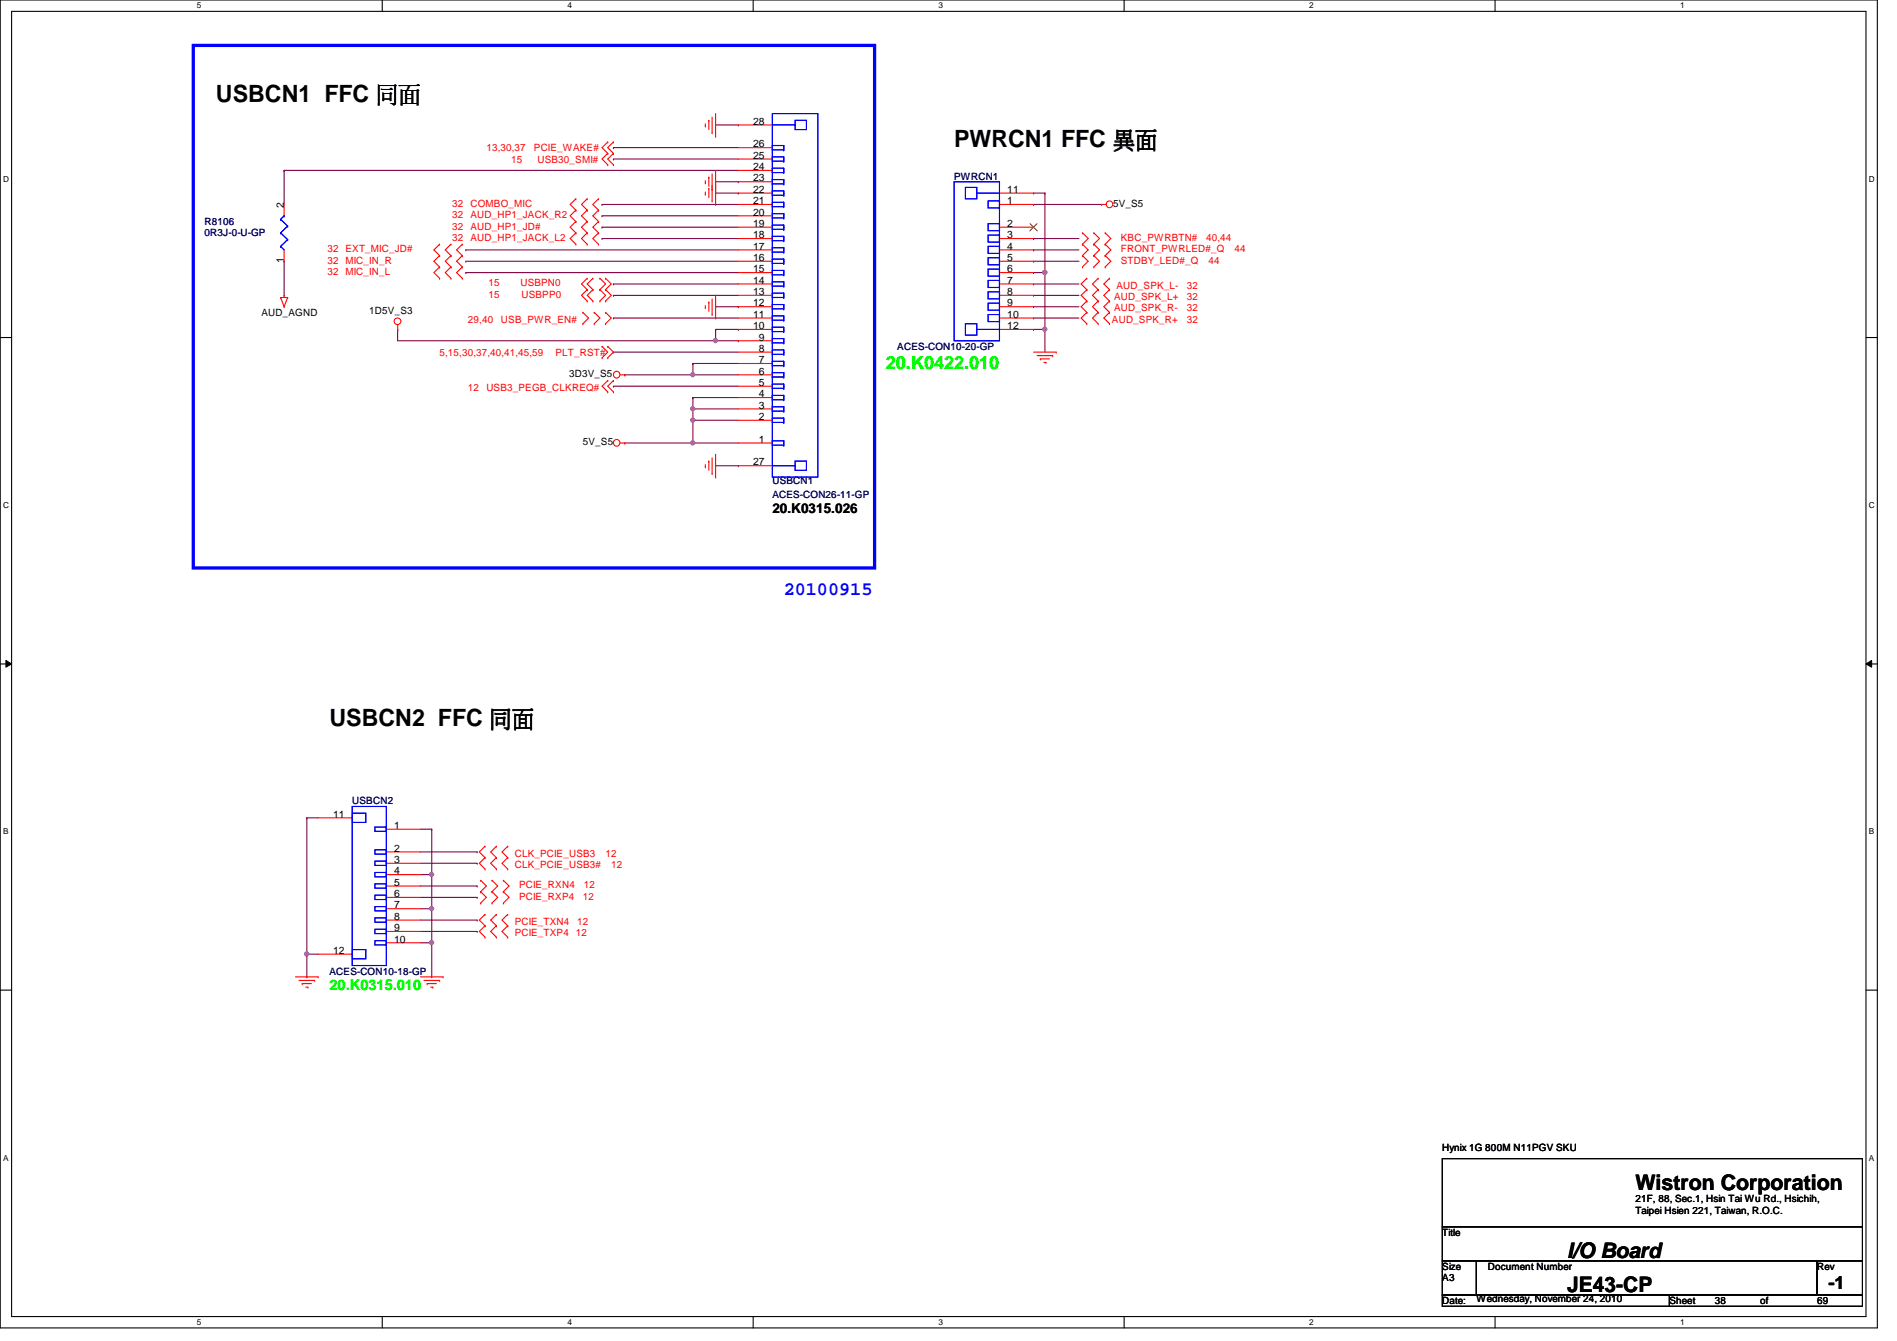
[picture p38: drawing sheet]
<svg xmlns="http://www.w3.org/2000/svg" width="297mm" height="210mm" viewBox="0 0 297 210" stroke-linecap="round" stroke-linejoin="round" font-family="sans-serif">
<defs><g id="words">
<g font-size="3.7">
<text x="33.8" y="15.9">USBCN1 FFC 同異</text>
<text x="149.4" y="23">PWRCN1 FFC 異異</text>
<text x="51.6" y="113.7">USBCN2 FFC 同異</text>
</g>
<g font-size="3.3">
<text x="256.1" y="186.3">Wistron Corporation</text>
<text x="245.4" y="196.8">I/O Board</text>
<text x="245.4" y="202.3">JE43-CP</text>
</g>
<text font-size="3" fill="#00f" x="122.7" y="93.2">20100915</text>
<text font-size="2.8" fill="#0f0" x="138.7" y="57.7">20.K0422.010</text>
<text font-size="2.8" x="286.3" y="201.8">-1</text>
<text font-size="2.3" fill="#0f0" x="51.6" y="155">20.K0315.010</text>
<text font-size="2.1" x="120.9" y="80.2">20.K0315.026</text>
<g font-size="1.6" fill="#f00">
<text x="76.2" y="23.7">13,30,37</text>
<text x="83.6" y="23.7">PCIE_WAKE#</text>
<text x="80" y="25.4">15</text>
<text x="84.2" y="25.4">USB30_SMI#</text>
<text x="70.8" y="32.4">32 COMBO_MIC</text>
<text x="70.8" y="34.2">32 AUD_HP1_JACK_R2</text>
<text x="70.8" y="35.9">32 AUD_HP1_JD#</text>
<text x="51.3" y="39.5">32 EXT_MIC_JD#</text>
<text x="51.3" y="41.3">32 MIC_IN_R</text>
<text x="70.8" y="37.7">32 AUD_HP1_JACK_L2</text>
<text x="175.5" y="37.7">KBC_PWRBTN#</text>
<text x="175.5" y="39.5">FRONT_PWRLED#_Q</text>
<text x="175.5" y="41.3">STDBY_LED#_Q</text>
<text x="188.8" y="37.7">40,44</text>
<text x="189.2" y="41.3">44</text>
<text x="193.3" y="39.5">44</text>
<text x="51.3" y="43.1">32 MIC_IN_L</text>
<text x="76.5" y="44.8">15</text>
<text x="76.5" y="46.6">15</text>
<text x="81.5" y="44.8">USBPN0</text>
<text x="81.7" y="46.6">USBPP0</text>
<text x="174.5" y="46.9">AUD_SPK_L+</text>
<text x="174.8" y="45.2">AUD_SPK_L-</text>
<text x="185.8" y="45.2">32</text>
<text x="185.8" y="46.9">32</text>
<text x="73.3" y="50.5">29,40</text>
<text x="78.4" y="50.5">USB_PWR_EN#</text>
<text x="174.1" y="50.5">AUD_SPK_R+</text>
<text x="174.5" y="48.7">AUD_SPK_R-</text>
<text x="185.8" y="48.7">32</text>
<text x="185.8" y="50.5">32</text>
<text x="68.8" y="55.7">5,15,30,37,40,41,45,59</text>
<text x="87" y="55.7">PLT_RST#</text>
<text x="73.3" y="61.2">12</text>
<text x="76.2" y="61.2">USB3_PEGB_CLKREQ#</text>
<text x="80.6" y="134.1">CLK_PCIE_USB3</text>
<text x="80.6" y="135.8">CLK_PCIE_USB3#</text>
<text x="94.8" y="134.1">12</text>
<text x="95.7" y="135.8">12</text>
<text x="81.3" y="139.1">PCIE_RXN4</text>
<text x="81.3" y="140.8">PCIE_RXP4</text>
<text x="91.3" y="140.8">12</text>
<text x="91.4" y="139.1">12</text>
<text x="80.6" y="144.7">PCIE_TXN4</text>
<text x="80.6" y="146.5">PCIE_TXP4 12</text>
<text x="90.4" y="144.7">12</text>
</g>
<g font-size="1.6">
<text x="117.9" y="23.1">26</text>
<text x="117.9" y="19.5">28</text>
<text x="117.9" y="28.4">23</text>
<text x="117.9" y="26.6">24</text>
<text x="117.9" y="24.8">25</text>
<text x="44.4" y="32.6" transform="rotate(-90 44.4 32.6)">2</text>
<text x="117.9" y="35.5">19</text>
<text x="117.9" y="33.7">20</text>
<text x="117.9" y="32">21</text>
<text x="117.9" y="30.2">22</text>
<text x="157.7" y="32">1</text>
<text x="157.7" y="35.5">2</text>
<text x="157.7" y="30.2">11</text>
<text x="174.3" y="32.4">5V_S5</text>
<text x="44.4" y="41.2" transform="rotate(-90 44.4 41.2)">1</text>
<text x="117.9" y="40.9">16</text>
<text x="117.9" y="39.1">17</text>
<text x="117.9" y="37.3">18</text>
<text x="157.7" y="37.3">3</text>
<text x="157.7" y="39.1">4</text>
<text x="157.7" y="40.9">5</text>
<text x="117.9" y="48">12</text>
<text x="117.9" y="46.2">13</text>
<text x="117.9" y="44.4">14</text>
<text x="117.9" y="42.6">15</text>
<text x="157.7" y="42.6">6</text>
<text x="157.7" y="44.4">7</text>
<text x="157.7" y="46.2">8</text>
<text x="157.7" y="48">9</text>
<text x="40.9" y="49.4">AUD_AGND</text>
<text x="57.8" y="49.1">1D5V_S3</text>
<text x="117.9" y="51.5">10</text>
<text x="117.9" y="49.7">11</text>
<text x="118.8" y="53.3">9</text>
<text x="157.7" y="49.7">10</text>
<text x="157.7" y="51.5">12</text>
<text x="89.1" y="59.1">3D3V_S5</text>
<text x="118.8" y="58.6">6</text>
<text x="118.8" y="56.9">7</text>
<text x="118.8" y="55.1">8</text>
<text x="118.8" y="65.7">2</text>
<text x="118.8" y="64">3</text>
<text x="118.8" y="62.2">4</text>
<text x="118.8" y="60.4">5</text>
<text x="91.3" y="69.7">5V_S5</text>
<text x="118.8" y="69.3">1</text>
<text x="117.9" y="72.9">27</text>
<text x="52.2" y="128">11</text>
<text x="61.7" y="129.8">1</text>
<text x="61.7" y="133.3">2</text>
<text x="61.7" y="135.1">3</text>
<text x="61.7" y="136.9">4</text>
<text x="61.7" y="138.6">5</text>
<text x="61.7" y="140.4">6</text>
<text x="61.7" y="142.2">7</text>
<text x="61.7" y="144">8</text>
<text x="52.2" y="149.3">12</text>
<text x="61.7" y="145.8">9</text>
<text x="61.7" y="147.5">10</text>
<text x="225.8" y="180.1">Hynix 1G 800M N11PGV SKU</text>
<text x="256.1" y="188.1">21F, 88, Sec.1, Hsin Tai Wu Rd., Hsichih,</text>
<text x="256.1" y="189.9">Taipei Hsien 221, Taiwan, R.O.C.</text>
<text x="225.8" y="193.5">Title</text>
<text x="225.8" y="198.8">Size</text>
<text x="225.8" y="200.6">A3</text>
<text x="231.2" y="203.8">Wednesday, November 24, 2010</text>
<text x="233" y="198.8">Document Number</text>
<text x="284.5" y="198.8">Rev</text>
<text x="225.8" y="204.1">Date:</text>
<text x="261.4" y="204.1">Sheet</text>
<text x="268.5" y="204.1">38</text>
<text x="275.6" y="204.1">of</text>
<text x="284.5" y="204.1">69</text>
</g>
<g font-size="1.6" fill="#000080">
<text x="149.4" y="28.1">PWRCN1</text>
<text x="32" y="35.2">R8106</text>
<text x="32" y="37">0R3J-0-U-GP</text>
<text x="140.5" y="54.8">ACES-CON10-20-GP</text>
<text x="120.9" y="75.8">USBCN1</text>
<text x="120.9" y="77.9">ACES-CON26-11-GP</text>
<text x="55.2" y="125.9">USBCN2</text>
<text x="51.6" y="152.6">ACES-CON10-18-GP</text>
</g>
<g font-size="1.3">
<text x="30.8" y="1.3">5</text>
<text x="88.9" y="1.3">4</text>
<text x="146.9" y="1.3">3</text>
<text x="205" y="1.3">2</text>
<text x="263.1" y="1.3">1</text>
<text x=".5" y="28.4">D</text>
<text x="292.6" y="28.4">D</text>
<text x=".5" y="79.5">C</text>
<text x="292.6" y="79.5">C</text>
<text x=".5" y="130.6">B</text>
<text x="292.6" y="130.6">B</text>
<text x=".5" y="181.7">A</text>
<text x="292.6" y="181.7">A</text>
<text x="30.8" y="207.4">5</text>
<text x="88.9" y="207.4">4</text>
<text x="146.9" y="207.4">3</text>
<text x="205" y="207.4">2</text>
<text x="263.1" y="207.4">1</text>
</g>
</g></defs>
<path d="M0 0h294v207.9h-294zM1.8 1.8h290.4v204.3h-290.4z" fill="none" stroke="#000" stroke-width=".17"/>
<g fill="#fff">
<path d="M30.8 .2h.7v1.4h-.7z"/>
<path d="M30.8 206.2h.7v1.4h-.7z"/>
</g>
<path d="M59.9 0v1.8M59.9 206.1v1.8" fill="none" stroke="#000" stroke-width=".17"/>
<g fill="#fff">
<path d="M88.9 .2h.6v1.4h-.6z"/>
<path d="M88.9 206.2h.6v1.4h-.6z"/>
</g>
<path d="M117.9 0v1.8M117.9 206.1v1.8" fill="none" stroke="#000" stroke-width=".17"/>
<g fill="#fff">
<path d="M146.9 .2h.7v1.4h-.7z"/>
<path d="M146.9 206.2h.7v1.4h-.7z"/>
</g>
<path d="M176 0v1.8M176 206.1v1.8" fill="none" stroke="#000" stroke-width=".17"/>
<g fill="#fff">
<path d="M205 .2h.7v1.4h-.7z"/>
<path d="M205 206.2h.7v1.4h-.7z"/>
</g>
<path d="M234.1 0v1.8M234.1 206.1v1.8" fill="none" stroke="#000" stroke-width=".17"/>
<g fill="#fff">
<path d="M263.1 .2h.7v1.4h-.7z"/>
<path d="M263.1 206.2h.7v1.4h-.7z"/>
<path d="M.5 27.3h.9v1.4h-.9z"/>
<path d="M292.6 27.3h.9v1.4h-.9z"/>
<path d="M.5 78.4h.9v1.4h-.9z"/>
<path d="M292.6 78.4h.9v1.4h-.9z"/>
</g>
<path d="M0 52.8h1.8M292.2 52.8h1.8" fill="none" stroke="#000" stroke-width=".17"/>
<g fill="#fff">
<path d="M.5 129.5h.8v1.4h-.8z"/>
<path d="M292.6 129.5h.9v1.4h-.9z"/>
</g>
<path d="M0 103.9h1.8M292.2 103.9h1.8" fill="none" stroke="#000" stroke-width=".17"/>
<path d="M.9 103.4l.9 .5-.9 .5zM292.2 103.9l.9-.5v1z" fill="#000"/>
<path d="M.9 103.4l.9 .5-.9 .5zM292.2 103.9l.9-.5v1z" fill="none" stroke="#000" stroke-width=".16"/>
<g fill="#fff">
<path d="M.5 180.5h.8v1.4h-.8z"/>
<path d="M292.6 180.5h.9v1.4h-.9z"/>
</g>
<path d="M0 155h1.8M292.2 155h1.8" fill="none" stroke="#000" stroke-width=".17"/>
<g fill="none" stroke="#800040" stroke-width=".17">
<path d="M161.8 30.2h.1M161.8 32h.1M161.8 37.3h.1M161.8 30.2h1.8M161.8 32h10.7M161.8 37.3h7.1M163.6 30.2h.1M163.6 30.2v12.5h-1.8M161.8 42.7h.1M161.8 48h.1M161.8 44.4h.1M161.8 46.2h.1"/>
<path d="M161.8 49.8h.1M161.8 48h7.1M161.8 44.4h7.1M161.8 46.2h7.1M161.8 49.8h7.1"/>
</g>
<circle cx="163.6" cy="42.6" r=".32" fill="#f0f"/>
<circle cx="163.6" cy="42.6" r=".32" fill="none" stroke="#f0f" stroke-width=".17"/>
<path d="M163.6 51.6h.1M163.6 51.6v3.5" fill="none" stroke="#800040" stroke-width=".17"/>
<circle cx="163.6" cy="51.5" r=".32" fill="#f0f"/>
<circle cx="163.6" cy="51.5" r=".32" fill="none" stroke="#f0f" stroke-width=".17"/>
<path d="M161.8 39.1h.1M161.8 39.1h7.1M161.8 51.6h.1M163.6 42.7h.1M163.6 42.7v8.9h-1.8" fill="none" stroke="#800040" stroke-width=".17"/>
<circle cx="163.6" cy="42.6" r=".32" fill="#f0f"/>
<circle cx="163.6" cy="42.6" r=".32" fill="none" stroke="#f0f" stroke-width=".17"/>
<path d="M161.8 40.9h.1M161.8 40.9h7.1M48 128h.1M48 128h1.8M48 128v21.4M48 149.4h.1" fill="none" stroke="#800040" stroke-width=".17"/>
<circle cx="48" cy="149.3" r=".32" fill="#f0f"/>
<circle cx="48" cy="149.3" r=".32" fill="none" stroke="#f0f" stroke-width=".17"/>
<path d="M65.8 133.3h8.9M65.8 136.9h1.8M67.6 136.9h.1M67.6 129.8v7.1M74.7 133.3h.1M48 149.4h.1M48 152.9h.1M48 149.4h1.8M48 149.4v3.5" fill="none" stroke="#800040" stroke-width=".17"/>
<circle cx="67.6" cy="136.9" r=".32" fill="#f0f"/>
<circle cx="67.6" cy="136.9" r=".32" fill="none" stroke="#f0f" stroke-width=".17"/>
<path d="M65.8 147.6h1.8M65.8 142.2h1.8M67.6 147.6h.1M67.6 152.9h.1M67.6 142.2h.1M67.6 142.2v10.7" fill="none" stroke="#800040" stroke-width=".17"/>
<circle cx="67.6" cy="147.5" r=".32" fill="#f0f"/>
<circle cx="67.6" cy="147.5" r=".32" fill="none" stroke="#f0f" stroke-width=".17"/>
<g fill="none" stroke="#800040" stroke-width=".17">
<path d="M65.8 138.7h8.9M65.8 135.1h8.9M65.8 129.8h1.8M67.6 129.8h.1M67.6 136.9v5.3M74.7 138.7h.1M74.7 135.1h.1M65.8 140.5h8.9M65.8 144h8.9M65.8 145.8h8.9M67.6 142.2h.1M74.7 140.5h.1"/>
<path d="M74.7 144h.1M74.7 145.8h.1"/>
</g>
<circle cx="67.6" cy="142.2" r=".32" fill="#f0f"/>
<circle cx="67.6" cy="142.2" r=".32" fill="none" stroke="#f0f" stroke-width=".17"/>
<path d="M108.5 56.9h.1M108.5 58.7h.1M108.5 56.9h7.1M108.5 58.7h7.1M112.1 53.3h3.5M115.6 53.3h.1M112.1 72.9h3.5M115.6 72.9h.1" fill="none" stroke="#800040" stroke-width=".17"/>
<circle cx="108.5" cy="58.6" r=".32" fill="#f0f"/>
<circle cx="108.5" cy="58.6" r=".32" fill="none" stroke="#f0f" stroke-width=".17"/>
<path d="M62.3 53.3h49.8M96.1 55.1h.1M96.1 55.1h19.5M97.8 58.7h.1M108.5 56.9h.1M108.5 56.9v1.8h-10.7M112.1 53.3h.1" fill="none" stroke="#800040" stroke-width=".17"/>
<circle cx="112" cy="53.3" r=".32" fill="#f0f"/>
<circle cx="112" cy="53.3" r=".32" fill="none" stroke="#f0f" stroke-width=".17"/>
<g fill="none" stroke="#800040" stroke-width=".17">
<path d="M44.5 26.7h.1M44.5 26.7v5.3M44.5 26.7h71.1M72.9 39.1h.1M72.9 39.1h42.7M94.3 35.6h.1M94.3 37.3h.1M94.3 32h.1M94.3 33.8h.1M94.3 35.6h21.3M94.3 37.3h21.3M94.3 32h21.3"/>
<path d="M94.3 33.8h21.3M112.1 28.4h3.5M112.1 30.2h3.5M115.6 28.4h.1M115.6 30.2h.1M44.5 40.9h.1M44.5 40.9v5.3M62.3 51.6h.1M62.3 51.6v1.7M72.9 40.9h.1M72.9 42.7h.1M72.9 40.9h42.7"/>
<path d="M72.9 42.7h42.7M96.1 44.4h.1M96.1 46.2h.1M96.1 49.8h.1M96.1 44.4h19.5M96.1 46.2h19.5M96.1 49.8h19.5M112.1 51.6h.1M112.1 51.6v1.7M112.1 51.6h3.5M112.1 48h3.5M115.6 51.6h.1"/>
<path d="M115.6 48h.1M96.1 60.5h.1M96.1 60.5h19.5M108.5 64h.1M108.5 64v1.8"/>
</g>
<circle cx="108.5" cy="64" r=".32" fill="#f0f"/>
<circle cx="108.5" cy="64" r=".32" fill="none" stroke="#f0f" stroke-width=".17"/>
<path d="M97.8 69.3h.1M108.5 64h.1M108.5 65.8h.1M108.5 64h7.1M108.5 65.8v3.5h-10.7" fill="none" stroke="#800040" stroke-width=".17"/>
<circle cx="108.5" cy="65.8" r=".32" fill="#f0f"/>
<circle cx="108.5" cy="65.8" r=".32" fill="none" stroke="#f0f" stroke-width=".17"/>
<path d="M108.5 65.8h.1M108.5 69.3h.1M108.5 65.8h7.1M108.5 69.3h7.1" fill="none" stroke="#800040" stroke-width=".17"/>
<circle cx="108.5" cy="69.3" r=".32" fill="#f0f"/>
<circle cx="108.5" cy="69.3" r=".32" fill="none" stroke="#f0f" stroke-width=".17"/>
<path d="M112.1 19.6h3.5M115.6 19.6h.1M96.1 23.1h.1M96.1 24.9h.1M96.1 23.1h19.5M96.1 24.9h19.5M108.5 62.2h.1M108.5 62.2v1.8M108.5 62.2h7.1" fill="none" stroke="#800040" stroke-width=".17"/>
<g fill="none" stroke="#f00" stroke-width=".17">
<path d="M110.4 19.7h.1M110.4 19.4v.3M111 18.8h.1M111 18.8v1.5M111.5 18.3v2.5M112.1 17.8v3.5M115.6 19.6h5.3M44.5 32v1.8M44.5 39.1v1.8M68.8 38.2h.1M68.8 38.2l-.9 .9 .9 .9M70.6 38.2h.1"/>
<path d="M70.6 38.2l-.9 .9 .9 .9M72.4 38.2h.1M72.4 38.2l-.9 .9 .9 .9M90.2 32.9h.1M90.2 31.1h.1M90.2 34.7h.1M90.2 36.4h.1M90.2 38.2h.1M90.2 32.9l-.9 .9 .9 .9M90.2 34.7l-.9 .9 .9 .8M90.2 31.1l-.9 .9 .9 .9M90.2 36.4l-.9 .9 .9 .9"/>
<path d="M91.9 31.1h.1M91.9 32.9h.1M91.9 34.7h.1M91.9 36.4h.1M91.9 38.2h.1M91.9 31.1l-.8 .9 .8 .9M91.9 32.9l-.8 .9 .8 .9M91.9 34.7l-.8 .9 .8 .8M91.9 36.4l-.8 .9 .8 .9M93.7 32.9h.1M93.7 31.1h.1M93.7 34.7h.1"/>
<path d="M93.7 36.4h.1M93.7 38.2h.1M93.7 31.1l-.9 .9 .9 .9M93.7 34.7l-.9 .9 .9 .8M93.7 32.9l-.9 .9 .9 .9M93.7 36.4l-.9 .9 .9 .9M95.2 24h.1M95.2 22.2h.1M95.2 25.8h.1M95.2 22.2l-.9 .9 .9 .9M95.2 24l-.9 .9 .9 .9M96.1 24h.1"/>
<path d="M96.1 22.2h.1M96.1 25.8h.1M96.1 22.2l-.9 .9 .9 .9M96.1 24l-.9 .9 .9 .9M110.4 28.6h.1M110.4 30.4h.1M110.4 28.3v.3M110.4 30.1v.3M111 27.7h.1M111 29.5h.1M111 27.7v1.5M111 29.5v1.4"/>
<path d="M111.5 29.7h.1M111.5 31.5h.1M111.5 20.8h.1M111.5 27.2v4.3M112.1 30.2h.1M112.1 32h.1M112.1 21.3h.1M112.1 26.7v5.3M115.6 32h5.3M115.6 39.1h5.3M115.6 37.3h5.3M115.6 35.6h5.3"/>
<path d="M115.6 33.8h5.3M115.6 30.2h5.3M115.6 28.4h5.3M115.6 26.7h5.3M115.6 24.9h5.3M115.6 23.1h5.3M156.5 32h5.3M156.5 39.1h5.3M156.5 37.3h5.3M156.5 35.6h5.3M156.5 30.2h5.3M169.5 38.2h.1"/>
<path d="M169.5 36.4h.1M169.5 38.2l.9 .9-.9 .9M169.5 36.4l.9 .9-.9 .9M171.3 36.4h.1M171.3 38.2h.1M171.3 36.4l.9 .9-.9 .9M171.3 38.2l.9 .9-.9 .9M172.5 32h.1M172.5 32h.7M173.1 38.2h.1M173.1 36.4h.1M173.1 38.2l.8 .9-.8 .9"/>
<path d="M173.1 36.4l.8 .9-.8 .9M43.9 46.6h.1M43.9 46.6h1.1M43.9 46.6l.6 1.4M44.5 48h.1M44.5 46.2h.1M44.5 46.2v.4M45 46.6h.1M45 46.6l-.5 1.4M62.3 51.6h.1M62.3 50.8v.8M68.8 40h.1"/>
<path d="M68.8 41.8h.1M68.8 43.6h.1M68.8 40l-.9 .9 .9 .9M68.8 41.8l-.9 .9 .9 .9M70.6 40h.1M70.6 41.8h.1M70.6 43.6h.1M70.6 40l-.9 .9 .9 .9M70.6 41.8l-.9 .9 .9 .9M72.4 40h.1M72.4 41.8h.1M72.4 43.6h.1"/>
<path d="M72.4 40l-.9 .9 .9 .9M72.4 41.8l-.9 .9 .9 .9M91.3 50.7h.1M91.3 48.9h.1M91.3 48.9l.9 .9-.9 .9M91.9 45.3h.1M91.9 43.6h.1M91.9 47.1h.1M91.9 43.6l-.8 .8 .8 .9M91.9 45.3l-.8 .9 .8 .9M92.8 43.6h.1M92.8 45.3h.1"/>
<path d="M92.8 47.1h.1M92.8 43.6l-.9 .8 .9 .9M92.8 45.3l-.9 .9 .9 .9M93 48.9h.1M93 50.7h.1M93 48.9l.9 .9-.9 .9M93.9 45.3h.1M93.9 43.6h.1M93.9 47.1h.1M93.9 43.6l.9 .8-.9 .9M93.9 45.3l.9 .9-.9 .9M94.3 56h.1"/>
<path d="M94.3 54.2h.1M94.3 54.2l.9 .9-.9 .9M94.8 45.3h.1M94.8 43.6h.1M94.8 47.1h.1M94.8 50.7h.1M94.8 48.9h.1M94.8 43.6l.9 .8-.9 .9M94.8 45.3l.9 .9-.9 .9M94.8 48.9l.9 .9-.9 .9M95.2 54.2h.1M95.2 56h.1"/>
<path d="M95.2 59.6h.1M95.2 54.2l.9 .9-.9 .9M95.2 59.6l-.9 .9 .9 .8M96.1 59.6h.1M96.1 59.6l-.9 .9 .9 .8M97.1 58.7h.7M97.8 58.7h.1M110.4 48.2h.1M110.4 47.8v.4M111 47.3h.1M111 47.3v1.4M111.5 49.2h.1"/>
<path d="M111.5 46.8v2.4M112.1 49.8h.1M112.1 46.2v3.6M115.6 55.1h5.3M115.6 58.7h5.3M115.6 56.9h5.3M115.6 53.3h5.3M115.6 51.6h5.3M115.6 49.8h5.3M115.6 48h5.3M115.6 46.2h5.3M115.6 44.4h5.3"/>
<path d="M115.6 42.7h5.3M115.6 40.9h5.3M156.5 51.6h5.3M156.5 49.8h5.3M156.5 48h5.3M156.5 46.2h5.3M156.5 44.4h5.3M156.5 42.7h5.3M156.5 40.9h5.3M161.8 55.1h3.6M162.4 55.7h2.4M162.9 56.2h.1"/>
<path d="M162.9 56.2h1.4M163.4 56.7h.4M163.8 56.7h.1M164.8 55.7h.1M165.4 55.1h.1M169.5 40h.1M169.5 41.8h.1M169.5 40l.9 .9-.9 .9M170.2 45.3h.1M170.2 43.6h.1M170.2 47.1h.1M170.2 48.9h.1"/>
<path d="M170.2 50.7h.1M170.2 45.3l-.9 .9 .9 .9M170.2 43.6l-.9 .8 .9 .9M170.2 47.1l-.9 .9 .9 .9M170.2 48.9l-.9 .9 .9 .9M171.3 40h.1M171.3 41.8h.1M171.3 40l.9 .9-.9 .9M172 43.6h.1M172 45.3h.1M172 47.1h.1M172 48.9h.1"/>
<path d="M172 50.7h.1M172 43.6l-.9 .8 .9 .9M172 45.3l-.9 .9 .9 .9M172 47.1l-.9 .9 .9 .9M172 48.9l-.9 .9 .9 .9M173.1 40h.1M173.1 41.8h.1M173.1 40l.8 .9-.8 .9M173.7 45.3h.1M173.7 43.6h.1M173.7 47.1h.1M173.7 48.9h.1"/>
<path d="M173.7 50.7h.1M173.7 45.3l-.9 .9 .9 .9M173.7 43.6l-.9 .8 .9 .9M173.7 47.1l-.9 .9 .9 .9M173.7 48.9l-.9 .9 .9 .9M95.2 61.3h.1M96.1 61.3h.1M97.1 69.3h.7M97.8 69.3h.1M110.4 73.1h.1M110.4 72.7v.4M111 72.2h.1"/>
<path d="M111 72.2v1.4M111.5 74.1h.1M111.5 71.7v2.4M112.1 74.7h.1M112.1 71.1v3.6M115.6 69.3h5.3M115.6 65.8h5.3M115.6 64h5.3M115.6 62.2h5.3M115.6 60.5h5.3M115.6 72.9h5.3M49.8 128h5.4"/>
<path d="M60.5 129.8h5.3M60.5 133.3h5.3M60.5 135.1h5.3M60.5 136.9h5.3M60.5 138.7h5.3M75.3 139.6h.1M75.3 137.8h.1M75.3 139.6l.9 .9-.9 .9M75.3 137.8l.9 .9-.9 .9M75.9 134.2h.1M75.9 132.5h.1M75.9 136h.1"/>
<path d="M75.9 134.2l-.8 .9 .8 .9M75.9 132.5l-.8 .8 .8 .9M77 137.8h.1M77 139.6h.1M77 137.8l.9 .9-.9 .9M77 139.6l.9 .9-.9 .9M77.7 132.5h.1M77.7 134.2h.1M77.7 136h.1M77.7 132.5l-.9 .8 .9 .9M77.7 134.2l-.9 .9 .9 .9M78.8 139.6h.1"/>
<path d="M78.8 137.8h.1M78.8 139.6l.9 .9-.9 .9M78.8 137.8l.9 .9-.9 .9M79.5 134.2h.1M79.5 132.5h.1M79.5 136h.1M79.5 134.2l-.9 .9 .9 .9M79.5 132.5l-.9 .8 .9 .9M46.3 152.9h3.5M46.8 153.5h2.5M47.3 154h.1M47.3 154h1.5"/>
<path d="M47.9 154.5h.3M48.2 154.5h.1M49.3 153.5h.1M49.8 152.9h.1M49.8 149.4h5.4M60.5 140.5h5.3M60.5 142.2h5.3M60.5 144h5.3M60.5 145.8h5.3M60.5 147.6h5.3M65.8 152.9h3.6M66.4 153.5h2.4"/>
<path d="M66.9 154h.1M66.9 154h1.4M67.4 154.5h.4M67.8 154.5h.1M68.8 153.5h.1M69.4 152.9h.1M75.3 141.4h.1M75.9 144.9h.1M75.9 143.1h.1M75.9 146.7h.1M75.9 144.9l-.8 .9 .8 .9M75.9 143.1l-.8 .9 .8 .9"/>
<path d="M77 141.4h.1M77.7 143.1h.1M77.7 144.9h.1M77.7 146.7h.1M77.7 143.1l-.9 .9 .9 .9M77.7 144.9l-.9 .9 .9 .9M78.8 141.4h.1M79.5 144.9h.1M79.5 143.1h.1M79.5 146.7h.1M79.5 144.9l-.9 .9 .9 .9M79.5 143.1l-.9 .9 .9 .9"/>
<circle cx="173.7" cy="32" r=".52"/>
<circle cx="62.3" cy="50.3" r=".52"/>
<circle cx="96.5" cy="58.6" r=".52"/>
<circle cx="96.5" cy="69.3" r=".52"/>
</g>
<path d="M225.8 181.4h65.8v10.6h-65.8zM225.8 192h65.8v5.4h-65.8zM225.8 197.4h5.4v5.3h-5.4zM231.2 197.4h53.3v5.3h-53.3zM284.5 197.4h7.1v5.3h-7.1zM225.8 202.7h35.6v1.8h-35.6zM261.4 202.7h30.2v1.8h-30.2z" fill="none" stroke="#000" stroke-width=".17"/>
<path d="M30.3 7.1h106.6v81.8h-106.6z" fill="none" stroke="#00f" stroke-width=".51"/>
<g fill="none" stroke="#00f" stroke-width=".17">
<path d="M120.9 17.8h7.2v56.9h-7.2zM120.9 19.6h3.6M124.5 18.8h1.8v1.5h-1.8zM124.5 19.6h.1M43.9 38.6h.1M43.9 36.4h.1M43.9 34.3h.1M43.9 38.6l.6 .5M43.9 36.4l1.1 1.1M43.9 34.3l1.1 1.1M44.5 33.8h.1M44.5 33.8l-.6 .5"/>
<path d="M45 37.5h.1M45 35.4h.1M45 37.5l-1.1 1.1M45 35.4l-1.1 1M120.9 39.5h.1M120.9 38.8h.1M120.9 37.7h.1M120.9 37h.1M120.9 35.9h.1M120.9 35.2h.1M120.9 34.1h.1M120.9 33.4h.1"/>
<path d="M120.9 32.3h.1M120.9 31.7h.1M120.9 30.6h.1M120.9 29.9h.1M120.9 28.8h.1M120.9 28.1h.1M120.9 27h.1M120.9 26.3h.1M120.9 25.2h.1M120.9 24.6h.1M120.9 23.5h.1M120.9 22.8h.1"/>
<path d="M120.9 22.8v.7M120.9 24.6v.6M120.9 26.3v.7M120.9 28.1v.7M120.9 29.9v.7M120.9 31.7v.6M120.9 33.4v.7M120.9 35.2v.7M120.9 37v.7M120.9 38.8v.7M120.9 39.5h1.8M120.9 38.8h1.8"/>
<path d="M120.9 37.7h1.8M120.9 37h1.8M120.9 35.9h1.8M120.9 35.2h1.8M120.9 34.1h1.8M120.9 33.4h1.8M120.9 32.3h1.8M120.9 31.7h1.8M120.9 30.6h1.8M120.9 29.9h1.8M120.9 28.8h1.8M120.9 28.1h1.8"/>
<path d="M120.9 27h1.8M120.9 26.3h1.8M120.9 25.2h1.8M120.9 24.6h1.8M120.9 23.5h1.8M120.9 22.8h1.8M122.7 39.5h.1M122.7 38.8h.1M122.7 39.1h.1M122.7 37.7h.1M122.7 37h.1M122.7 37.3h.1"/>
<path d="M122.7 35.9h.1M122.7 35.2h.1M122.7 35.6h.1M122.7 34.1h.1M122.7 33.4h.1M122.7 33.8h.1M122.7 32.3h.1M122.7 31.7h.1M122.7 32h.1M122.7 30.6h.1M122.7 29.9h.1M122.7 30.2h.1"/>
<path d="M122.7 28.8h.1M122.7 28.1h.1M122.7 28.4h.1M122.7 27h.1M122.7 26.3h.1M122.7 26.7h.1M122.7 25.2h.1M122.7 24.6h.1M122.7 24.9h.1M122.7 23.5h.1M122.7 22.8h.1M122.7 23.1h.1"/>
<path d="M122.7 22.8v.7M122.7 24.6v.6M122.7 26.3v.7M122.7 28.1v.7M122.7 29.9v.7M122.7 31.7v.6M122.7 33.4v.7M122.7 35.2v.7M122.7 37v.7M122.7 38.8v.7M149.4 28.4h7.1v24.9h-7.1zM151.2 29.3h1.7v1.8h-1.7z"/>
<path d="M152.9 30.2h3.6M154.7 31.5h1.8v1.1h-1.8zM154.7 35h1.8v1.1h-1.8zM154.7 36.8h1.8v1.1h-1.8zM154.7 38.6h1.8v1.1h-1.8zM156.5 30.2h.1M120.9 59h.1M120.9 58.3h.1M120.9 57.2h.1M120.9 56.6h.1M120.9 55.5h.1M120.9 54.8h.1"/>
<path d="M120.9 53.7h.1M120.9 53h.1M120.9 51.9h.1M120.9 51.2h.1M120.9 50.1h.1M120.9 49.4h.1M120.9 48.3h.1M120.9 47.7h.1M120.9 46.6h.1M120.9 45.9h.1M120.9 44.8h.1M120.9 44.1h.1"/>
<path d="M120.9 43h.1M120.9 42.3h.1M120.9 41.2h.1M120.9 40.6h.1M120.9 40.6v.6M120.9 42.3v.7M120.9 44.1v.7M120.9 45.9v.7M120.9 47.7v.6M120.9 49.4v.7M120.9 51.2v.7M120.9 53v.7"/>
<path d="M120.9 54.8v.7M120.9 56.6v.6M120.9 58.3v.7M120.9 59h1.8M120.9 58.3h1.8M120.9 57.2h1.8M120.9 56.6h1.8M120.9 55.5h1.8M120.9 54.8h1.8M120.9 53.7h1.8M120.9 53h1.8M120.9 51.9h1.8"/>
<path d="M120.9 51.2h1.8M120.9 50.1h1.8M120.9 49.4h1.8M120.9 48.3h1.8M120.9 47.7h1.8M120.9 46.6h1.8M120.9 45.9h1.8M120.9 44.8h1.8M120.9 44.1h1.8M120.9 43h1.8M120.9 42.3h1.8M120.9 41.2h1.8"/>
<path d="M120.9 40.6h1.8M122.7 59h.1M122.7 58.3h.1M122.7 58.7h.1M122.7 57.2h.1M122.7 56.6h.1M122.7 56.9h.1M122.7 55.5h.1M122.7 54.8h.1M122.7 55.1h.1M122.7 53.7h.1M122.7 53h.1"/>
<path d="M122.7 53.3h.1M122.7 51.9h.1M122.7 51.2h.1M122.7 51.6h.1M122.7 50.1h.1M122.7 49.4h.1M122.7 49.8h.1M122.7 48.3h.1M122.7 47.7h.1M122.7 48h.1M122.7 46.6h.1M122.7 45.9h.1"/>
<path d="M122.7 46.2h.1M122.7 44.8h.1M122.7 44.1h.1M122.7 44.4h.1M122.7 43h.1M122.7 42.3h.1M122.7 42.7h.1M122.7 41.2h.1M122.7 40.6h.1M122.7 40.9h.1M122.7 40.6v.6M122.7 42.3v.7"/>
<path d="M122.7 44.1v.7M122.7 45.9v.7M122.7 47.7v.6M122.7 49.4v.7M122.7 51.2v.7M122.7 53v.7M122.7 54.8v.7M122.7 56.6v.6M122.7 58.3v.7M151.2 50.7h1.7v1.8h-1.7zM152.9 51.6h3.6M154.7 40.3h1.8v1.1h-1.8z"/>
<path d="M154.7 42.1h1.8v1.1h-1.8zM154.7 43.9h1.8v1.1h-1.8zM154.7 45.7h1.8v1.1h-1.8zM154.7 47.5h1.8v1.1h-1.8zM154.7 49.2h1.8v1.1h-1.8zM156.5 51.6h.1M120.9 69.7h.1M120.9 69h.1M120.9 66.1h.1M120.9 65.4h.1M120.9 64.3h.1M120.9 63.7h.1"/>
<path d="M120.9 62.6h.1M120.9 61.9h.1M120.9 60.8h.1M120.9 60.1h.1M120.9 69.7h1.8M120.9 60.1v.7M120.9 61.9v.7M120.9 63.7v.6M120.9 65.4v.7M120.9 69v.7M120.9 69h1.8M120.9 66.1h1.8"/>
<path d="M120.9 65.4h1.8M120.9 64.3h1.8M120.9 63.7h1.8M120.9 62.6h1.8M120.9 61.9h1.8M120.9 60.8h1.8M120.9 60.1h1.8M120.9 72.9h3.6M122.7 69.7h.1M122.7 69h.1M122.7 69.3h.1M122.7 66.1h.1"/>
<path d="M122.7 65.4h.1M122.7 65.8h.1M122.7 64.3h.1M122.7 63.7h.1M122.7 64h.1M122.7 62.6h.1M122.7 61.9h.1M122.7 62.2h.1M122.7 60.8h.1M122.7 60.1h.1M122.7 60.5h.1M122.7 60.1v.7"/>
<path d="M122.7 61.9v.7M122.7 63.7v.6M122.7 65.4v.7M122.7 69v.7M124.5 72.2h1.8v1.4h-1.8zM124.5 72.9h.1M55.2 127.3h2.1v1.4h-2.1zM55.2 126.2h5.3v24.9h-5.3zM58.7 129.5h1.8v.6h-1.8zM58.7 133h1.8v.7h-1.8zM58.7 134.8h1.8v.7h-1.8zM58.7 136.6h1.8v.6h-1.8z"/>
<path d="M58.7 138.3h1.8v.7h-1.8zM55.2 148.6h2.1v1.5h-2.1zM58.7 140.1h1.8v.7h-1.8zM58.7 141.9h1.8v.7h-1.8zM58.7 147.2h1.8v.7h-1.8zM58.7 143.7h1.8v.7h-1.8zM58.7 145.5h1.8v.6h-1.8z"/>
</g>
<path d="M161.3 35l1.1 1.2M162.4 35l-1.2 1.2" fill="none" stroke="#804000" stroke-width=".16"/>
<circle cx="163.6" cy="42.6" r=".32" fill="#f0f"/>
<circle cx="163.6" cy="42.6" r=".32" fill="none" stroke="#f0f" stroke-width=".17"/>
<circle cx="163.6" cy="51.5" r=".32" fill="#f0f"/>
<circle cx="163.6" cy="51.5" r=".32" fill="none" stroke="#f0f" stroke-width=".17"/>
<circle cx="163.6" cy="42.6" r=".32" fill="#f0f"/>
<circle cx="163.6" cy="42.6" r=".32" fill="none" stroke="#f0f" stroke-width=".17"/>
<circle cx="48" cy="149.3" r=".32" fill="#f0f"/>
<circle cx="48" cy="149.3" r=".32" fill="none" stroke="#f0f" stroke-width=".17"/>
<circle cx="67.6" cy="136.9" r=".32" fill="#f0f"/>
<circle cx="67.6" cy="136.9" r=".32" fill="none" stroke="#f0f" stroke-width=".17"/>
<circle cx="67.6" cy="147.5" r=".32" fill="#f0f"/>
<circle cx="67.6" cy="147.5" r=".32" fill="none" stroke="#f0f" stroke-width=".17"/>
<circle cx="67.6" cy="142.2" r=".32" fill="#f0f"/>
<circle cx="67.6" cy="142.2" r=".32" fill="none" stroke="#f0f" stroke-width=".17"/>
<circle cx="108.5" cy="58.6" r=".32" fill="#f0f"/>
<circle cx="108.5" cy="58.6" r=".32" fill="none" stroke="#f0f" stroke-width=".17"/>
<circle cx="112" cy="53.3" r=".32" fill="#f0f"/>
<circle cx="112" cy="53.3" r=".32" fill="none" stroke="#f0f" stroke-width=".17"/>
<circle cx="108.5" cy="64" r=".32" fill="#f0f"/>
<circle cx="108.5" cy="64" r=".32" fill="none" stroke="#f0f" stroke-width=".17"/>
<circle cx="108.5" cy="65.8" r=".32" fill="#f0f"/>
<circle cx="108.5" cy="65.8" r=".32" fill="none" stroke="#f0f" stroke-width=".17"/>
<circle cx="108.5" cy="69.3" r=".32" fill="#f0f"/>
<circle cx="108.5" cy="69.3" r=".32" fill="none" stroke="#f0f" stroke-width=".17"/>
<use href="#words"/>
</svg>
